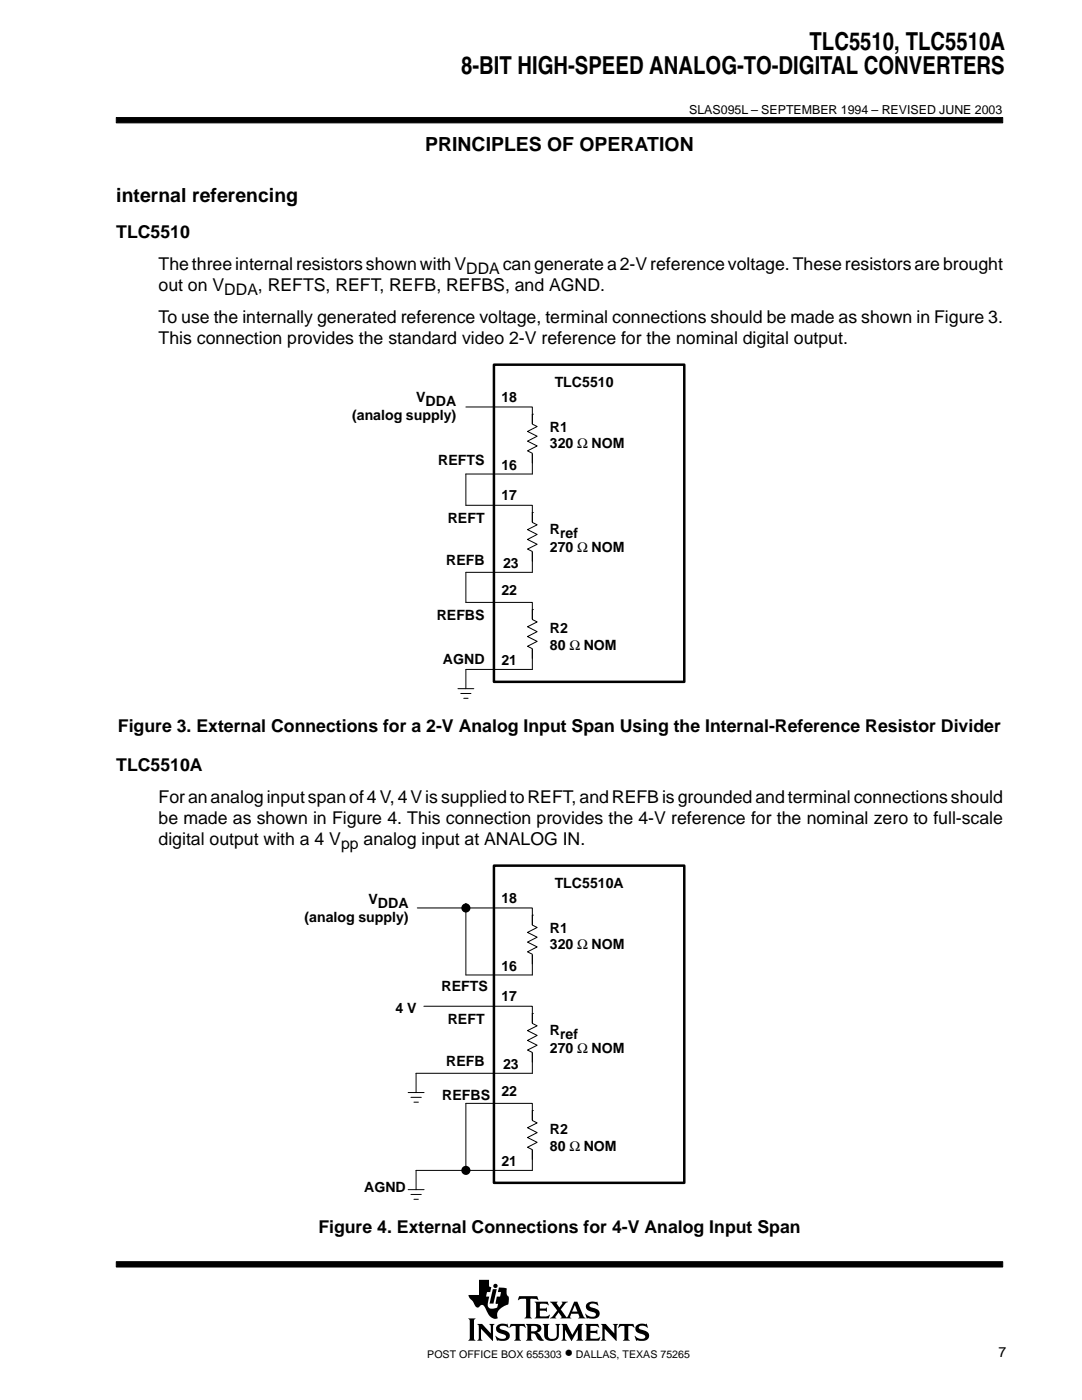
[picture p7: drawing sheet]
<svg xmlns="http://www.w3.org/2000/svg" width="216mm" height="279mm" viewBox="0 0 216 279" stroke-linecap="round" stroke-linejoin="round" font-family="sans-serif">
<defs><g id="words">
<g font-size="4.9">
<text x="161.5" y="9.9">TLC5510, TLC5510A</text>
<text x="92" y="14.8">8-BIT HIGH-SPEED ANALOG-TO-DIGITAL CONVERTERS</text>
</g>
<g font-size="3.9">
<text x="84.8" y="30.2">PRINCIPLES OF OPERATION</text>
<text x="23.2" y="40.4">internal referencing</text>
</g>
<g font-size="3.5">
<text x="23.2" y="47.5">TLC5510</text>
<text x="31.6" y="53.8">The three internal resistors shown with V</text>
<text x="31.6" y="58.1">out on V</text>
<text x="31.6" y="64.4">To use the internally generated reference voltage, terminal connections should be made as shown in Figure 3.</text>
<text x="31.6" y="68.6">This connection provides the standard video 2-V reference for the nominal digital output.</text>
<text x="23.5" y="146.1">Figure 3. External Connections for a 2-V Analog Input Span Using the Internal-Reference Resistor Divider</text>
<text x="23.2" y="153.8">TLC5510A</text>
<text x="31.6" y="160.2">For an analog input span of 4 V, 4 V is supplied to REFT, and REFB is grounded and terminal connections should</text>
<text x="31.6" y="164.4">be made as shown in Figure 4. This connection provides the 4-V reference for the nominal zero to full-scale</text>
<text x="31.6" y="168.6">digital output with a 4 V</text>
<text x="63.5" y="246.1">Figure 4. External Connections for 4-V Analog Input Span</text>
<text x="112.7" y="271">•</text>
</g>
<g font-size="3.2">
<text x="44.8" y="58.9">DDA, REFTS, REFT, REFB, REFBS, and AGND.</text>
<text x="93" y="54.7">DDAcan generate a 2-V reference voltage. These resistors are brought</text>
<text x="68.1" y="169.5">pp analog input at ANALOG IN.</text>
</g>
<g font-size="2.8">
<text x="110.7" y="77.3">TLC5510</text>
<text x="70.3" y="83.8">(analog supply)</text>
<text x="83" y="80.3">VDDA</text>
<text x="100" y="80.2">18</text>
<text x="109.7" y="86.3">R1</text>
<text x="109.7" y="89.4">320 Ω NOM</text>
<text x="87.5" y="92.9">REFTS</text>
<text x="100" y="93.8">16</text>
<text x="100" y="99.9">17</text>
<text x="89.3" y="104.4">REFT</text>
<text x="109.7" y="106.6">Rref</text>
<text x="89" y="112.7">REFB</text>
<text x="100.4" y="113.4">23</text>
<text x="109.7" y="110.2">270 Ω NOM</text>
<text x="100" y="118.8">22</text>
<text x="87.1" y="123.7">REFBS</text>
<text x="109.7" y="126.3">R2</text>
<text x="109.7" y="129.8">80 Ω NOM</text>
<text x="88.4" y="132.5">AGND</text>
<text x="100" y="132.7">21</text>
<text x="110.7" y="177.2">TLC5510A</text>
<text x="60.8" y="184">(analog supply)</text>
<text x="73.5" y="180.5">VDDA</text>
<text x="100" y="180.2">18</text>
<text x="109.7" y="186.3">R1</text>
<text x="109.7" y="189.4">320 Ω NOM</text>
<text x="88.1" y="197.8">REFTS</text>
<text x="100" y="193.7">16</text>
<text x="78.9" y="202.1">4 V</text>
<text x="100" y="199.8">17</text>
<text x="89.3" y="204.4">REFT</text>
<text x="109.7" y="206.6">Rref</text>
<text x="89" y="212.7">REFB</text>
<text x="100.4" y="213.4">23</text>
<text x="109.7" y="210.1">270 Ω NOM</text>
<text x="88.3" y="219.4">REFBS</text>
<text x="100" y="218.8">22</text>
<text x="109.7" y="226.2">R2</text>
<text x="100" y="232.7">21</text>
<text x="109.7" y="229.8">80 Ω NOM</text>
<text x="72.7" y="237.8">AGND</text>
<text x="199.2" y="270.8">7</text>
</g>
<text font-size="2.5" x="137.5" y="22.7">SLAS095L – SEPTEMBER 1994 – REVISED JUNE 2003</text>
<g font-size="2.1">
<text x="85.3" y="271">POST OFFICE BOX 655303</text>
<text x="114.9" y="271">DALLAS, TEXAS 75265</text>
</g>
</g></defs>
<g fill="#000" stroke="#000" stroke-width=".2">
<path d="M23.2 23.5h176.9v1h-176.9z" fill-rule="evenodd"/>
<path d="M23.2 251.8h176.9v1.1h-176.9z" fill-rule="evenodd"/>
</g>
<g fill="#000">
<path d="M98.3 257.3h.8l-.6 2.9h-.8z"/>
<path d="M93.4 263.1h1.5l-.3 .4v3.7l.3 .4h-1.5l.3-.4v-3.7z" fill-rule="evenodd"/>
<path d="M95.2 264.2h1l1.7 1.9v-1.5l-.3-.4h1.1l-.3 .4v3l-2.4-2.4v2l.3 .4h-1.1l.3-.6v-2.3z" fill-rule="evenodd"/>
<path d="M95.6 255.4h2v1.3l.4 .2-.2 1h-.6l-.2 .9h.6l-.3 1.2 .1 .7a.9 .9 0 0 0 1.2 .4l.6-.1 .2-.8-.5-.1 .2-1.3h.7l.2-.9h-.7l.3-1 1.5 .2v1.1l.2 .4 .2 .2v.7a.81 .81 0 0 1-.6 1 2.73 2.73 0 0 0-1.7 1.7l.1 .9h-.1a1.81 1.81 0 0 1-2.1-1.5l-.3-.6a.7 .7 0 0 0-.6-.6 .7 .7 0 0 0-.7 .5 1.12 1.12 0 0 1-1.1-1l-.7-.8-.2-.7h2.1z" fill-rule="evenodd"/>
<path d="M99.2 264.6a1.71 1.71 0 0 1 1.7-.4l.2 .1 .1-.1 .3 .8-.6-.3-.8-.1a.41 .41 0 0 0-.4 .5 .41 .41 0 0 0 .5 .3 1.29 1.29 0 0 1 1.5 1.4 1.08 1.08 0 0 1-1.2 .8l-1.1-.1-.2 .1-.4-1 .8 .5 .5 .1 .6-.1 .3-.2a.72 .72 0 0 0-.9-.7 .99 .99 0 0 1-1-.5 .99 .99 0 0 1 .1-1.1z" fill-rule="evenodd"/>
<path d="M101.9 264.2h2.8l.2 .8-.7-.4h-.4l-.1 .2v2.4l.3 .4h-1.4l.3-.4v-2.4l-.1-.2h-.5l-.7 .4z" fill-rule="evenodd"/>
<path d="M103.6 258.7h3.6l.2 .8-.4-.3-1.2 .1v3.5l.3 .3h-1.4l.2-.2 .1-.3v-3.2l-.1-.2h-.8l-.7 .3z" fill-rule="evenodd"/>
<path d="M104.9 264.2h1.9a.9 .9 0 0 1 1 .4 .9 .9 0 0 1 0 1.1l-.7 .2 .5 .4 .9 1.2a1.2 1.2 0 0 1-1.6-1l-.3-.3-.6-.1v1l.3 .5h-1.4l.3-.6v-2.3z" fill-rule="evenodd"/>
<path d="M106.7 259.8h2.6l.1 .7-.5-.3-1.2 .1v.8h1.1l.3-.2v.9l-.4-.2h-1v1l.2 .1h1.2l.5-.3h.1l-.2 .7h-2.8l.3-.5v-2.3z" fill-rule="evenodd"/>
<path d="M108.3 264.2h1.3l-.3 .4v2a.65 .65 0 0 0 .7 .6h.6l.4-.4 .1-2.1-.3-.5h1l-.3 .4v1.8a1.54 1.54 0 0 1-2.4 1l-.5-.7v-2.1z" fill-rule="evenodd"/>
<path d="M112 264.2h1.1l1.1 2.2 1.2-2.2h1l-.3 .4v2.6l.3 .4h-1.4l.3-.4v-1.8l-1.3 2.2-1.3-2.2v1.7l.4 .5h-1.1l.3-.6v-2.3z" fill-rule="evenodd"/>
<path d="M109.7 259.8h1.6l-.2 .3 .5 .8 .6-.8-.1-.3h1.2l-.4 .3-1 1.2 1.2 1.6 1.5-3.1h.6l1.2 2.9 .4 .4-1.4-.1a.22 .22 0 0 0 .2-.1 .22 .22 0 0 0 0-.3l-.2-.4h-1.4l-.2 .7 .2 .2h-2.2l.2-.3-.5-.9-.7 .9 .2 .3h-1.3l.6-.4 .9-1.2z" fill-rule="evenodd"/>
<path d="M117.1 260.2a2.08 2.08 0 0 1 1.9-.3l.2-.2 .1 .9a1.22 1.22 0 0 0-1.7-.1 .82 .82 0 0 0 .9 .6 1.06 1.06 0 0 1 1.2 1.1 1.06 1.06 0 0 1-1.2 1l-1.2-.1-.2 .1-.3-1 .8 .5 .8 .1a.46 .46 0 0 0 .5-.5 .46 .46 0 0 0-.5-.4l-.2-.1a1.11 1.11 0 0 1-1.2-1.5z" fill-rule="evenodd"/>
<path d="M116.7 264.2h2.6l.2 .8-.6-.4-1.1 .1v.9h1.1l.3-.2v.9l-.4-.3h-1v1.1l1.3 .1 .7-.4-.3 .8h-2.8l.3-.4v-2.6z" fill-rule="evenodd"/>
<path d="M119.9 264.2h1l1.7 1.9v-1.5l-.3-.4h1l-.3 .4v3l-2.3-2.4v2l.3 .4h-1.1l.3-.4v-2.6z" fill-rule="evenodd"/>
<path d="M123.6 264.2h2.8l.2 .8-.6-.4h-.5l-.1 .2v2.4l.3 .4h-1.4l.3-.4v-2.4l-.1-.2h-.5l-.7 .4z" fill-rule="evenodd"/>
<path d="M127 264.6a1.74 1.74 0 0 1 1.6-.4l.3 .1 .1-.1 .3 .8h-.1a1.2 1.2 0 0 0-1.7-.1 1.47 1.47 0 0 0 1.3 .7 1.03 1.03 0 0 1 .7 1.2 1.03 1.03 0 0 1-1.2 .8l-1.1-.1-.2 .1-.4-1 .9 .5 .9 .1a.45 .45 0 0 0 .4-.6 .45 .45 0 0 0-.6-.3l-.2-.1a1.11 1.11 0 0 1-1.2-1.4z" fill-rule="evenodd"/>
<circle cx="98.9" cy="256.6" r=".43"/>
</g>
<g fill="#fff">
<path d="M114.7 260.4l.5 1.4h-1z"/>
<path d="M106 264.7l.6-.1a.56 .56 0 0 1 .6 .5 .56 .56 0 0 1-.6 .6h-.6z" fill-rule="evenodd"/>
</g>
<path d="M93 81.2h13.2v13.4M91.4 137.4h3.1M91.9 138.4h2.1M92.5 139.4h.9" fill="none" stroke="#000" stroke-width=".2"/>
<path d="M98.6 72.8h37.9v63.3h-37.9z" fill="none" stroke="#000" stroke-width=".5"/>
<path d="M105.3 84.6h1.9v5.9h-1.9z" fill-rule="evenodd" fill="#fff"/>
<path d="M93 94.6h13.2M106.2 82.7h.1M106.2 82.7v1.9l1 .5-1.9 1 1.9 1-1.9 .9 1.9 1-1.9 1 .9 .5v1.9M93 100.8h13.2v13.4" fill="none" stroke="#000" stroke-width=".2"/>
<path d="M105.3 104.2h1.9v5.9h-1.9z" fill-rule="evenodd" fill="#fff"/>
<path d="M93 114.2h13.2M106.2 102.3h.1M106.2 102.3v2l1 .4-1.9 1 1.9 1-1.9 1 1.9 .9-1.9 1 .9 .5v1.9M93 120.2h13.2v13.4" fill="none" stroke="#000" stroke-width=".2"/>
<path d="M105.3 123.6h1.9v5.9h-1.9z" fill-rule="evenodd" fill="#fff"/>
<path d="M93 94.6v6.2M93 114.2v6M106.2 121.7h.1M106.2 121.7v1.9l1 .5-1.9 1 1.9 1-1.9 .9 1.9 1-1.9 1 .9 .5v1.9M106.2 133.6h-13.2v3.8M83.3 181.2h22.9v13.4M81.4 237.4h3.2M82 238.4h2.1M82.6 239.3h.9" fill="none" stroke="#000" stroke-width=".2"/>
<path d="M98.6 172.8h37.9v63.3h-37.9z" fill="none" stroke="#000" stroke-width=".5"/>
<path d="M105.3 184.6h1.9v5.8h-1.9z" fill-rule="evenodd" fill="#fff"/>
<path d="M93 194.6h13.2M106.2 182.6h.1M106.2 182.7v1.9l1 .5-1.9 1 1.9 .9-1.9 1 1.9 1-1.9 1 .9 .4v2M84.6 200.8h21.6v13.4" fill="none" stroke="#000" stroke-width=".2"/>
<path d="M105.3 204.2h1.9v5.8h-1.9z" fill-rule="evenodd" fill="#fff"/>
<path d="M83 214.2h23.2M106.2 202.3h.1M106.2 202.3v1.9l1 .5-1.9 1 1.9 .9-1.9 1 1.9 1-1.9 1 .9 .4v2M93 220.2h13.2v13.4" fill="none" stroke="#000" stroke-width=".2"/>
<path d="M105.3 223.6h1.9v5.8h-1.9z" fill-rule="evenodd" fill="#fff"/>
<path d="M93 181.2v13.4M81.4 218h3.2M82 219h2.1M82.6 220h.9M83 214.2v3.8M93 220.2v13.4M106.2 221.6h.1M106.2 221.7v1.9l1 .5-1.9 1 1.9 .9-1.9 1 1.9 1-1.9 1 .9 .4v2M106.2 233.6h-23.2v3.8" fill="none" stroke="#000" stroke-width=".2"/>
<g fill="#000" stroke="#000" stroke-width=".34">
<circle cx="93" cy="181.2" r=".74"/>
<circle cx="93" cy="233.6" r=".74"/>
</g>
<g fill="#000">
<circle cx="93" cy="181.2" r=".17"/>
<circle cx="93" cy="233.6" r=".17"/>
</g>
<use href="#words"/>
</svg>
